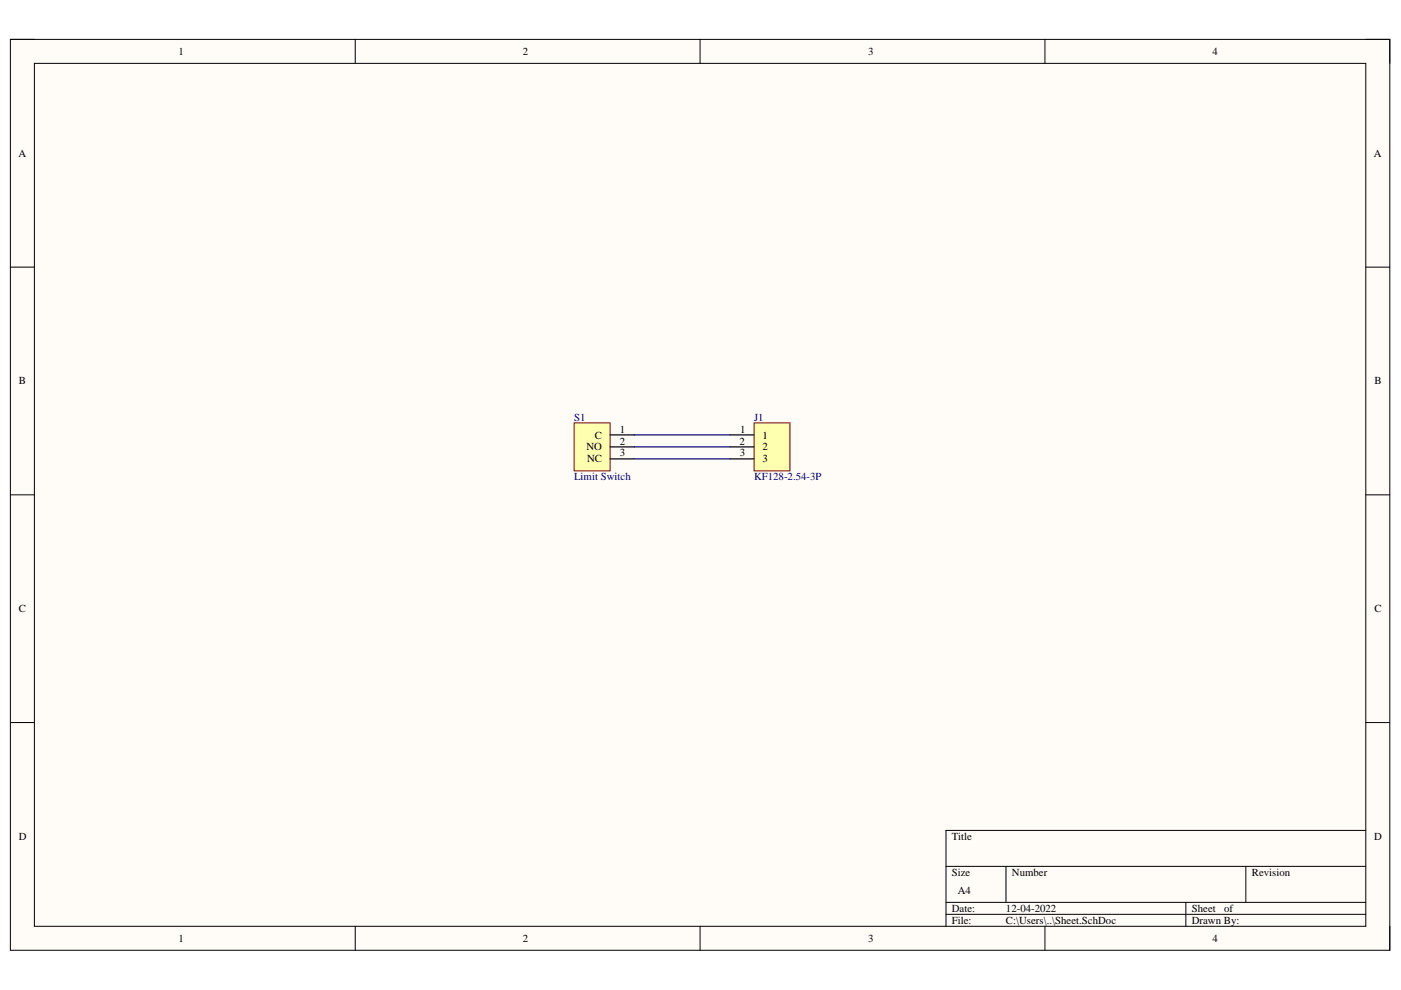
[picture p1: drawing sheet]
<svg xmlns="http://www.w3.org/2000/svg" width="297mm" height="210mm" viewBox="0 0 297 210" stroke-linecap="round" stroke-linejoin="round" font-family="sans-serif">
<defs><g id="words">
<g font-size="2.3">
<text x="37.9" y="11.7">1</text>
<text x="110.8" y="11.7">2</text>
<text x="184" y="11.7">3</text>
<text x="257" y="11.7">4</text>
<text x="3.9" y="33.2">A</text>
<text x="291.3" y="33.2">A</text>
<text x="4" y="81.5">B</text>
<text x="291.4" y="81.5">B</text>
<text x="124.3" y="95.5">NO</text>
<text x="126.1" y="93">C</text>
<text x="131.4" y="91.7">1</text>
<text x="131.4" y="94.2">2</text>
<text x="156.8" y="94.2">2</text>
<text x="157" y="91.7">1</text>
<text x="161.7" y="93">1</text>
<text x="161.7" y="95.5">2</text>
<text x="124.5" y="98.1">NC</text>
<text x="131.4" y="96.8">3</text>
<text x="156.9" y="96.8">3</text>
<text x="161.7" y="98.1">3</text>
<text x="4" y="129.8">C</text>
<text x="291.4" y="129.8">C</text>
<text x="4" y="178.1">D</text>
<text x="201.8" y="178.1">Title</text>
<text x="291.3" y="178.1">D</text>
<text x="201.8" y="185.7">Size</text>
<text x="214.6" y="185.7">Number</text>
<text x="265.4" y="185.7">Revision</text>
<text x="203.1" y="189.5">A4</text>
<text x="201.8" y="193.3">Date:</text>
<text x="201.8" y="195.9">File:</text>
<text x="213.3" y="193.3">12-04-2022</text>
<text x="213.3" y="195.9">C:\Users\..\Sheet.SchDoc</text>
<text x="252.7" y="193.3">Sheet</text>
<text x="252.7" y="195.9">Drawn By:</text>
<text x="259.5" y="193.3">of</text>
<text x="37.9" y="199.7">1</text>
<text x="110.8" y="199.7">2</text>
<text x="184" y="199.7">3</text>
<text x="257" y="199.7">4</text>
</g>
<g font-size="2.3" fill="#000080">
<text x="121.7" y="89.2">S1</text>
<text x="159.9" y="89.2">J1</text>
<text x="121.7" y="101.9">Limit Switch</text>
<text x="159.9" y="101.9">KF128-2.54-3P</text>
</g>
</g></defs>
<path d="M2.2 8.4h292.5v193.1h-292.5z" fill-rule="evenodd" fill="#fffcf8"/>
<path d="M2.2 8.4h292.5v193.1h-292.5z" fill="none" stroke="#000" stroke-width=".21"/>
<path d="M7.3 13.4h282.3v183h-282.3z" fill-rule="evenodd" fill="#fffcf8"/>
<g fill="none" stroke="#000" stroke-width=".21">
<path d="M2.2 8.4h5.1M7.3 13.4h282.3v183h-282.3zM75.3 8.4v5M148.4 8.4v5M221.5 8.4v5M289.6 8.4h5.1v5M2.2 56.6h5.1M289.6 56.6h5.1M2.2 104.9h5.1M289.6 104.9h5.1M2.2 153.2h5.1M289.6 153.2h5.1"/>
<path d="M289.6 176.1h-89v20.3M75.3 196.4v5.1M148.4 196.4v5.1M200.6 183.7h89M200.6 191.3h89M200.6 193.9h89M213.3 183.7v7.6M221.5 196.4v5.1M251.4 191.3v5.1M264.1 183.7v7.6M294.7 196.4v5.1"/>
</g>
<path d="M121.7 89.7h7.7v10.1h-7.7z" fill-rule="evenodd" fill="#ffffb0"/>
<path d="M121.7 89.7h7.7v10.1h-7.7z" fill="none" stroke="#800000" stroke-width=".21"/>
<path d="M129.4 92.2h5M129.4 94.8h5M129.4 97.3h5" fill="none" stroke="#000" stroke-width=".25"/>
<path d="M159.9 89.7h7.6v10.1h-7.6z" fill-rule="evenodd" fill="#ffffb0"/>
<path d="M159.9 89.7h7.6v10.1h-7.6z" fill="none" stroke="#800000" stroke-width=".21"/>
<path d="M154.8 92.2h5.1M154.8 94.8h5.1M154.8 97.3h5.1" fill="none" stroke="#000" stroke-width=".25"/>
<path d="M134.4 92.2h20.4M134.4 94.8h20.4M134.4 97.3h20.4" fill="none" stroke="#000080" stroke-width=".25"/>
<use href="#words"/>
</svg>
